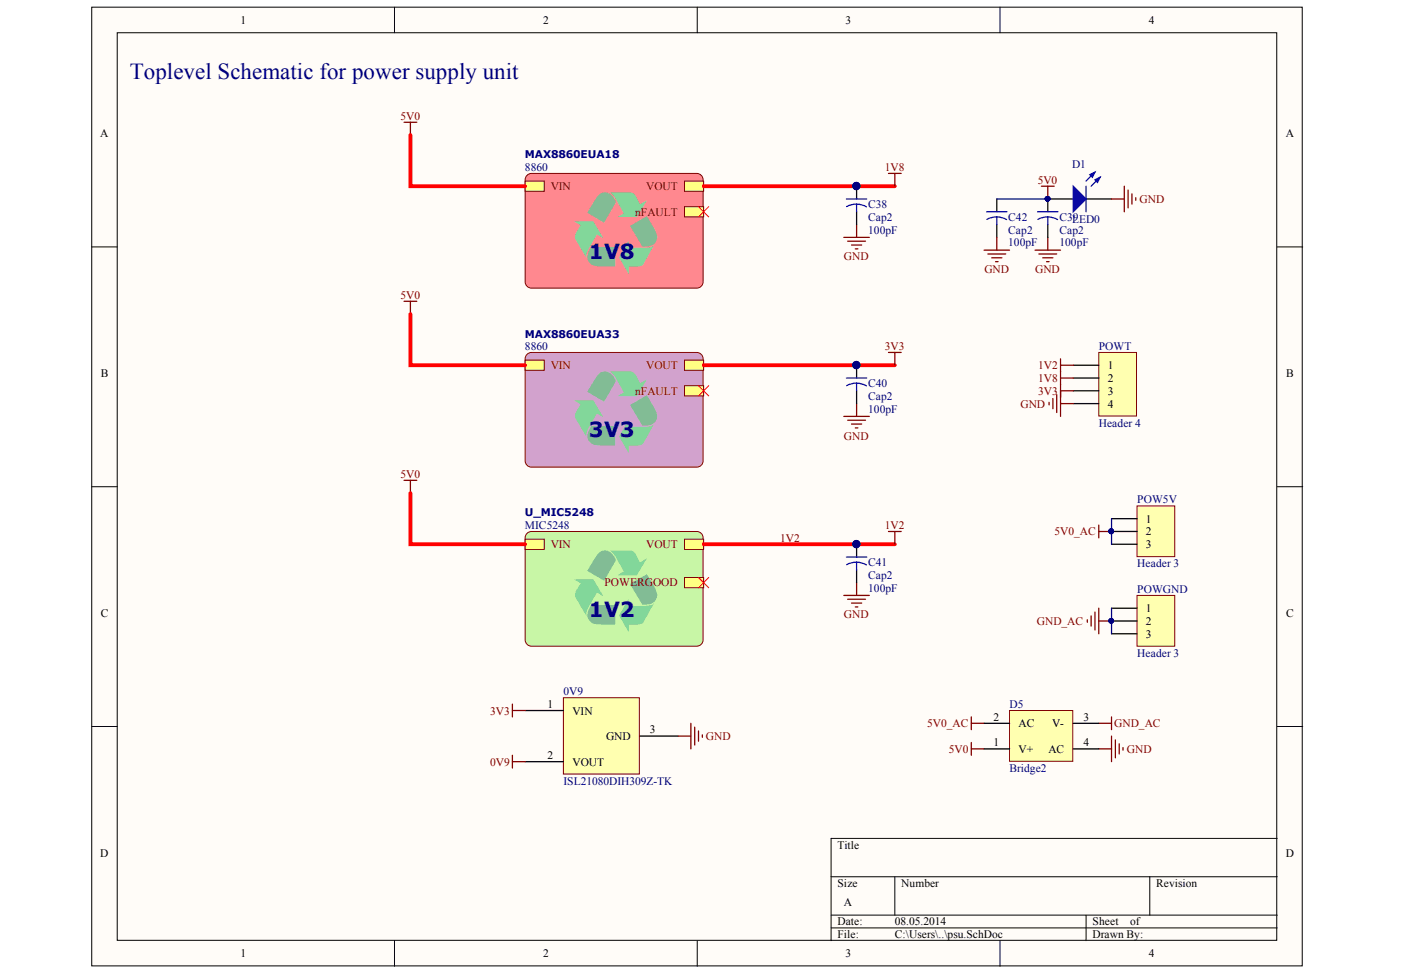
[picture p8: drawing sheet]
<svg xmlns="http://www.w3.org/2000/svg" width="289mm" height="201mm" viewBox="0 0 289 201" stroke-linecap="round" stroke-linejoin="round" font-family="sans-serif">
<defs><g id="words">
<text font-size="4.7" fill="#000080" x="26.8" y="16.3">Toplevel Schematic for power supply unit</text>
<g font-size="4.3" fill="#000080">
<text x="121.4" y="53.3">1V8</text>
<text x="121.4" y="90.2">3V3</text>
<text x="121.4" y="127.2">1V2</text>
</g>
<g font-size="2.4">
<text x="49.6" y="4.9">1</text>
<text x="112" y="4.9">2</text>
<text x="174.4" y="4.9">3</text>
<text x="236.9" y="4.9">4</text>
<text x="20.7" y="28.4">A</text>
<text x="265.2" y="28.4">A</text>
<text x="20.8" y="77.8">B</text>
<text x="228.4" y="76.1">1</text>
<text x="265.3" y="77.8">B</text>
<text x="228.4" y="78.7">2</text>
<text x="228.4" y="81.4">3</text>
<text x="228.4" y="84.1">4</text>
<text x="236.3" y="107.8">1</text>
<text x="236.3" y="110.4">2</text>
<text x="236.3" y="113">3</text>
<text x="20.8" y="127.2">C</text>
<text x="236.3" y="126.3">1</text>
<text x="236.3" y="128.9">2</text>
<text x="236.3" y="131.5">3</text>
<text x="265.3" y="127.2">C</text>
<text x="112.9" y="146">1</text>
<text x="118.1" y="147.4">VIN</text>
<text x="204.9" y="148.6">2</text>
<text x="210" y="150">AC</text>
<text x="217" y="150">V-</text>
<text x="223.5" y="148.6">3</text>
<text x="125" y="152.6">GND</text>
<text x="134" y="151.3">3</text>
<text x="204.9" y="154">1</text>
<text x="210" y="155.2">V+</text>
<text x="216.2" y="155.2">AC</text>
<text x="223.5" y="154">4</text>
<text x="112.9" y="156.6">2</text>
<text x="118.1" y="157.9">VOUT</text>
<text x="20.7" y="176.7">D</text>
<text x="172.7" y="175.1">Title</text>
<text x="265.2" y="176.7">D</text>
<text x="172.7" y="182.9">Size</text>
<text x="185.9" y="182.9">Number</text>
<text x="238.4" y="182.9">Revision</text>
<text x="172.7" y="190.8">Date:</text>
<text x="174.1" y="186.9">A</text>
<text x="184.5" y="190.8">08.05.2014</text>
<text x="225.3" y="190.8">Sheet</text>
<text x="233.1" y="190.8">of</text>
<text x="49.6" y="197.4">1</text>
<text x="112" y="197.4">2</text>
<text x="172.7" y="193.5">File:</text>
<text x="174.4" y="197.4">3</text>
<text x="184.5" y="193.5">C:\Users\..\psu.SchDoc</text>
<text x="225.3" y="193.5">Drawn By:</text>
<text x="236.9" y="197.4">4</text>
</g>
<g font-size="2.4" fill="#800000">
<text x="82.6" y="24.7">5V0</text>
<text x="182.5" y="35.3">1V8</text>
<text x="113.6" y="39.2">VIN</text>
<text x="133.3" y="39.2">VOUT</text>
<text x="214" y="37.9">5V0</text>
<text x="235" y="41.9">GND</text>
<text x="131" y="44.5">nFAULT</text>
<text x="174.1" y="53.7">GND</text>
<text x="203" y="56.4">GND</text>
<text x="213.5" y="56.4">GND</text>
<text x="82.6" y="61.6">5V0</text>
<text x="113.6" y="76.1">VIN</text>
<text x="133.3" y="76.1">VOUT</text>
<text x="182.5" y="72.2">3V3</text>
<text x="214.1" y="76.1">1V2</text>
<text x="131" y="81.4">nFAULT</text>
<text x="214.1" y="78.7">1V8</text>
<text x="214.1" y="81.4">3V3</text>
<text x="210.5" y="84.1">GND</text>
<text x="174.1" y="90.6">GND</text>
<text x="82.6" y="98.6">5V0</text>
<text x="113.6" y="113">VIN</text>
<text x="133.3" y="113">VOUT</text>
<text x="160.9" y="111.8">1V2</text>
<text x="182.5" y="109.1">1V2</text>
<text x="217.5" y="110.4">5V0_AC</text>
<text x="124.7" y="121">POWERGOOD</text>
<text x="174.1" y="127.5">GND</text>
<text x="213.8" y="128.9">GND_AC</text>
<text x="101.1" y="147.4">3V3</text>
<text x="191.2" y="150">5V0_AC</text>
<text x="229.8" y="150">GND_AC</text>
<text x="145.6" y="152.6">GND</text>
<text x="195.7" y="155.2">5V0</text>
<text x="232.4" y="155.2">GND</text>
<text x="101.1" y="157.9">0V9</text>
</g>
<g font-size="2.4" fill="#000080">
<text x="108.3" y="35.3">8860</text>
<text x="221.1" y="34.7">D1</text>
<text x="179" y="42.9">C38</text>
<text x="179" y="45.6">Cap2</text>
<text x="207.9" y="45.6">C42</text>
<text x="218.5" y="45.6">C39</text>
<text x="221.1" y="46.1">LED0</text>
<text x="179" y="48.2">100pF</text>
<text x="207.9" y="50.8">100pF</text>
<text x="207.9" y="48.2">Cap2</text>
<text x="218.5" y="50.8">100pF</text>
<text x="218.5" y="48.2">Cap2</text>
<text x="108.3" y="72.2">8860</text>
<text x="226.6" y="72.2">POWT</text>
<text x="179" y="79.8">C40</text>
<text x="179" y="82.5">Cap2</text>
<text x="179" y="85.1">100pF</text>
<text x="226.6" y="88">Header 4</text>
<text x="234.5" y="103.8">POW5V</text>
<text x="108.3" y="109.1">MIC5248</text>
<text x="179" y="116.7">C41</text>
<text x="179" y="119.3">Cap2</text>
<text x="234.5" y="117">Header 3</text>
<text x="179" y="122">100pF</text>
<text x="234.5" y="122.3">POWGND</text>
<text x="234.5" y="135.5">Header 3</text>
<text x="116.2" y="143.4">0V9</text>
<text x="208.2" y="146">D5</text>
<text x="116.2" y="161.8">ISL21080DIH309Z-TK</text>
<text x="208.2" y="159.2">Bridge2</text>
</g>
<g font-size="2.2" fill="#000080">
<text x="108.3" y="32.7">MAX8860EUA18</text>
<text x="108.3" y="69.6">MAX8860EUA33</text>
<text x="108.3" y="106.5">U_MIC5248</text>
</g>
</g></defs>
<g fill="#fffcf8" stroke="#000" stroke-width=".21">
<path d="M18.9 1.5h249.7v197.7h-249.7z"/>
<path d="M24.2 6.8h239.1v187.1h-239.1z"/>
</g>
<g fill="none" stroke="#000" stroke-width=".21">
<path d="M81.4 1.5v5.3M143.8 1.5v5.3M206.2 1.5v5.3M18.9 50.9h5.3M263.4 50.9h5.3M18.9 100.4h5.3M263.4 100.4h5.3M18.9 149.8h5.3M263.4 149.8h5.3M263.4 172.9h-92v21.1M81.4 194v5.3M143.8 194v5.3"/>
<path d="M171.4 180.8h92M171.4 188.7h92M171.4 191.4h92M184.5 180.8v7.9M206.2 194v5.3M224 188.7v5.3M237.1 180.8v7.9"/>
</g>
<path d="M108.8 36l.8-.2h34.1a1.32 1.32 0 0 1 1.3 1.3v21a1.32 1.32 0 0 1-1.3 1.3h-34.1a1.32 1.32 0 0 1-1.3-1.3v-21l.1-.4z" fill="#ff888f" stroke="#800000" stroke-width=".21"/>
<path d="M125.6 39.7h4.7l.8 .7 .9 1.7 1.4-.8-2 3.5h-4.1l1.3-.8-2.1-3.8z" fill="#82d79a"/>
<path d="M123.4 40.2a1.93 1.93 0 0 1 3.1 .5l.5 1-2.4 4.2-3.5-2z" fill="#82bc95"/>
<path d="M129.6 49.6l.1 1.5h3.9l.7-.2 .6-.4-2.4 4.2-.7 .3h-2.1v1.6l-2-3.5z" fill="#82d79a"/>
<path d="M129.9 46.6l3.5-2 1.8 3.2a2 2 0 0 1-1.7 3l-1 .1z" fill="#82bc95"/>
<path d="M118.4 45.7l4-.1 2 3.5-1.3-.7-1.9 3.4-.3 .7 .1 .7-2.4-4 .2-1.1 .9-1.6z" fill="#82d79a"/>
<path d="M121.9 50.9l5 .1v4l-3.7-.1a1.97 1.97 0 0 1-1.8-3z" fill="#82bc95"/>
<g fill="#ffff80" stroke="#800000" stroke-width=".21">
<path d="M108.3 37.3h3.9v2.2h-3.9z" fill-rule="evenodd"/>
<path d="M141.2 37.3h3.9v2.2h-3.9z" fill-rule="evenodd"/>
<path d="M141.2 42.6h3.9v2.1h-3.9z" fill-rule="evenodd"/>
</g>
<path d="M144.1 42.6l2.1 2.1M146.2 42.6l-2.1 2.1" fill="none" stroke="#f00" stroke-width=".21"/>
<path d="M108.8 72.9l.8-.2h34.1a1.32 1.32 0 0 1 1.3 1.3v21a1.32 1.32 0 0 1-1.3 1.3h-34.1a1.32 1.32 0 0 1-1.3-1.3v-21l.1-.4z" fill="#d2a2cd" stroke="#800000" stroke-width=".21"/>
<path d="M125.6 76.6h4.7l.8 .8 .9 1.6 1.4-.8-2 3.5h-4.1l1.3-.8-2.1-3.7z" fill="#82d79a"/>
<path d="M123.4 77.2a1.93 1.93 0 0 1 3.1 .4l.5 1-2.4 4.3-3.5-2.1z" fill="#82bc95"/>
<path d="M129.6 86.5l.1 1.5h3.9l.7-.1 .6-.4-2.4 4.1-.7 .3h-2.1v1.6l-2-3.4z" fill="#82d79a"/>
<path d="M129.9 83.5l3.5-2 1.8 3.2a2 2 0 0 1-1.7 3.1h-1z" fill="#82bc95"/>
<path d="M118.4 82.6l4-.1 2 3.5-1.3-.7-1.9 3.4-.3 .8 .1 .7-2.4-4.1 .2-1.1 .9-1.6z" fill="#82d79a"/>
<path d="M121.9 87.9h5v4l-3.7-.1a1.97 1.97 0 0 1-1.8-2.9z" fill="#82bc95"/>
<g fill="#ffff80" stroke="#800000" stroke-width=".21">
<path d="M108.3 74.3h3.9v2.1h-3.9z" fill-rule="evenodd"/>
<path d="M141.2 74.3h3.9v2.1h-3.9z" fill-rule="evenodd"/>
<path d="M141.2 79.5h3.9v2.2h-3.9z" fill-rule="evenodd"/>
</g>
<path d="M144.1 79.5l2.1 2.2M146.2 79.5l-2.1 2.2" fill="none" stroke="#f00" stroke-width=".21"/>
<path d="M108.8 109.9l.8-.3h34.1a1.32 1.32 0 0 1 1.3 1.3v21.1a1.32 1.32 0 0 1-1.3 1.3h-34.1a1.32 1.32 0 0 1-1.3-1.3v-21.1l.1-.4z" fill="#c8f6a6" stroke="#800000" stroke-width=".21"/>
<path d="M125.6 113.5l4.7 .1 .8 .7 .9 1.7 1.4-.8-2 3.4h-4.1l1.3-.7-2.1-3.8z" fill="#82d79a"/>
<path d="M123.4 114.1a1.93 1.93 0 0 1 3.1 .4l.5 1-2.4 4.3-3.5-2.1z" fill="#82bc95"/>
<path d="M129.6 123.4l.1 1.6 3.9-.1 .7-.1 .6-.4-2.4 4.2-.7 .2h-2.1v1.6l-2-3.4z" fill="#82d79a"/>
<path d="M129.9 120.4l3.5-2 1.8 3.2a2 2 0 0 1-1.7 3.1h-1z" fill="#82bc95"/>
<path d="M118.4 119.5h4l2 3.5-1.3-.8-1.9 3.5-.3 .7 .1 .7-2.4-4.1 .2-1.1 .9-1.6z" fill="#82d79a"/>
<path d="M121.9 124.8h5v4h-3.7a1.97 1.97 0 0 1-1.8-3z" fill="#82bc95"/>
<g fill="#ffff80" stroke="#800000" stroke-width=".21">
<path d="M108.3 111.2h3.9v2.1h-3.9z" fill-rule="evenodd"/>
<path d="M141.2 111.2h3.9v2.1h-3.9z" fill-rule="evenodd"/>
<path d="M141.2 119.1h3.9v2.1h-3.9z" fill-rule="evenodd"/>
</g>
<path d="M83.3 25.2h2.7M84.6 25.2v2.7M183.2 35.8h2.7M184.5 35.8v2.6M83.3 62.1h2.7M84.6 62.1v2.7M183.2 72.7h2.7M184.5 72.7v2.6M83.3 99.1h2.7M84.6 99.1v2.6M183.2 109.6h2.7M184.5 109.6v2.7" fill="none" stroke="#800000" stroke-width=".26"/>
<path d="M84.6 27.9v10.5h23.7M145.1 38.4h39.4M84.6 64.8v10.5h23.7M145.1 75.3h39.4M84.6 101.7v10.6h23.7M145.1 112.3h39.4" fill="none" stroke="#f00" stroke-width=".79"/>
<path d="M144.1 119.1l2.1 2.1M146.2 119.1l-2.1 2.1" fill="none" stroke="#f00" stroke-width=".21"/>
<path d="M116.2 143.9h15.7v15.7h-15.7z" fill="#ffffb0" stroke="#800000" stroke-width=".21"/>
<path d="M176.7 38.4v2.6M176.7 43.7v2.6M216.1 46.3v2.7M221.3 41h-5.2v2.7M224 41h5.2M176.7 75.3v2.7M176.7 80.6v2.6M176.7 112.3v2.6M176.7 117.5v2.7M108.3 146.5h7.9M108.3 157.1h7.9M132 151.8h7.8" fill="none" stroke="#000" stroke-width=".26"/>
<g fill="none" stroke="#800000" stroke-width=".26">
<path d="M214.8 38.4h2.6M216.1 38.4v2.6M231.9 38.4v5.3M232.6 39.2v3.7M233.4 40v2.1M174 49h5.3M174.8 49.7h3.7M175.6 50.5h2.1M176.4 51.3h.5M176.7 46.3v2.7M213.5 51.6h5.2M214.2 52.4h3.7"/>
<path d="M215 53.2h2.1M215.8 54h.5M216.1 49v2.6M229.2 41h2.7M234.2 40.8v.5M174 85.9h5.3M174.8 86.7h3.7M175.6 87.5h2.1M176.4 88.2h.5M176.7 83.2v2.7M174 122.8h5.3M174.8 123.6h3.7"/>
<path d="M175.6 124.4h2.1M176.4 125.2h.5M176.7 120.2v2.6M105.7 145.2v2.7M105.7 155.8v2.6M105.7 146.5h2.6M105.7 157.1h2.6M139.8 151.8h2.7M142.5 149.2v5.2M143.3 150v3.7M144.1 150.8v2.1M144.8 151.5v.6"/>
<path d="M200.3 147.9v2.6M200.3 153.1v2.7M200.3 149.2h2.6M200.3 154.4h2.6M226.6 149.2h2.6M226.6 154.4h2.6M229.2 147.9v2.6M229.2 151.8v5.3M230 152.6v3.7M230.8 153.4v2.1M231.6 154.2v.5"/>
</g>
<g fill="#000080" stroke="#000080" stroke-width=".21">
<circle cx="216" cy="41" r=".48"/>
<circle cx="176.6" cy="38.4" r=".74"/>
<circle cx="176.6" cy="75.3" r=".74"/>
<circle cx="176.6" cy="112.2" r=".74"/>
</g>
<g fill="none" stroke="#00f" stroke-width=".26">
<path d="M224 38.4v5.3M225.8 35.5l-1.8 1.8M226.9 36.6l-1.9 1.8M174.5 41h4.3M176.7 42.1l1.2 .2 .8 .4M176.7 42.1l-.9 .1-1.2 .4M176.7 42.1v1.6M214 43.7h4.2M216.1 44.7l1.2 .2 .8 .4M216.1 44.7l-.9 .1-1.2 .5M216.1 44.7v1.6M174.5 78h4.3"/>
<path d="M176.7 79l.8 .1 1.2 .5M176.7 79l-1.3 .2-.8 .3M176.7 79v1.6M174.5 114.9h4.3M176.7 115.9l.8 .1 1.2 .5M176.7 115.9l-.9 .1-1.2 .5M176.7 115.9v1.6"/>
</g>
<g fill="#00f" stroke="#00f" stroke-width=".26">
<path d="M221.3 38.4l2.7 2.6-2.7 2.7z"/>
<path d="M225.8 37.1l1.1-.5-.6 1z"/>
<path d="M224.8 36l1-.5-.5 1.1z"/>
</g>
<path d="M208.2 146.5h13v10.5h-13z" fill="#ffffb0" stroke="#800000" stroke-width=".21"/>
<path d="M205.6 41v2.7M205.6 46.3v2.7M202.9 149.2h5.3M202.9 154.4h5.3M221.3 149.2h5.3M221.3 154.4h5.3" fill="none" stroke="#000" stroke-width=".26"/>
<path d="M203.5 43.7h4.2M205.6 44.7l1.2 .2 .8 .4M205.6 44.7l-.9 .1-1.2 .5M205.6 44.7v1.6" fill="none" stroke="#00f" stroke-width=".26"/>
<path d="M202.9 51.6h5.3M203.7 52.4h3.7M204.5 53.2h2.1M205.3 54h.5M205.6 49v2.6M226.6 108.3v2.6M226.6 109.6h2.6M224.2 127.8v.5M225 127v2.1M225.8 126.2v3.7M226.6 125.4v5.3M226.6 128.1h2.6" fill="none" stroke="#800000" stroke-width=".26"/>
<path d="M205.6 41h10.5" fill="none" stroke="#000080" stroke-width=".26"/>
<g fill="#000080" stroke="#000080" stroke-width=".21">
<circle cx="216" cy="41" r=".48"/>
<circle cx="229.2" cy="128" r=".49"/>
<circle cx="229.2" cy="109.6" r=".49"/>
</g>
<path d="M234.5 104.3h7.8v10.5h-7.8z" fill="#ffffb0" stroke="#800000" stroke-width=".21"/>
<path d="M229.2 107h5.3M229.2 109.6h5.3M229.2 112.3h5.3" fill="none" stroke="#000" stroke-width=".26"/>
<circle cx="229.2" cy="109.6" r=".49" fill="#000080" stroke="#000080" stroke-width=".21"/>
<path d="M234.5 122.8h7.8v10.5h-7.8z" fill="#ffffb0" stroke="#800000" stroke-width=".21"/>
<path d="M229.2 125.4h5.3M229.2 128.1h5.3M229.2 130.7h5.3" fill="none" stroke="#000" stroke-width=".26"/>
<g fill="#000080" stroke="#000080" stroke-width=".21">
<circle cx="229.2" cy="128" r=".49"/>
<circle cx="229.2" cy="109.6" r=".49"/>
</g>
<path d="M229.2 107v5.3M229.2 125.4v5.3" fill="none" stroke="#000080" stroke-width=".26"/>
<path d="M226.6 72.7h7.8v13.1h-7.8z" fill="#ffffb0" stroke="#800000" stroke-width=".21"/>
<path d="M221.3 75.3h5.3M221.3 78h5.3M221.3 80.6h5.3M221.3 83.2h5.3" fill="none" stroke="#000" stroke-width=".26"/>
<path d="M218.7 74v11.9M218.7 78h2.6M218.7 75.3h2.6M216.3 83v.5M217.1 82.2v2.1M217.9 81.4v3.7M218.7 80.6h2.6M218.7 83.2h2.6" fill="none" stroke="#800000" stroke-width=".26"/>
<use href="#words"/>
</svg>
